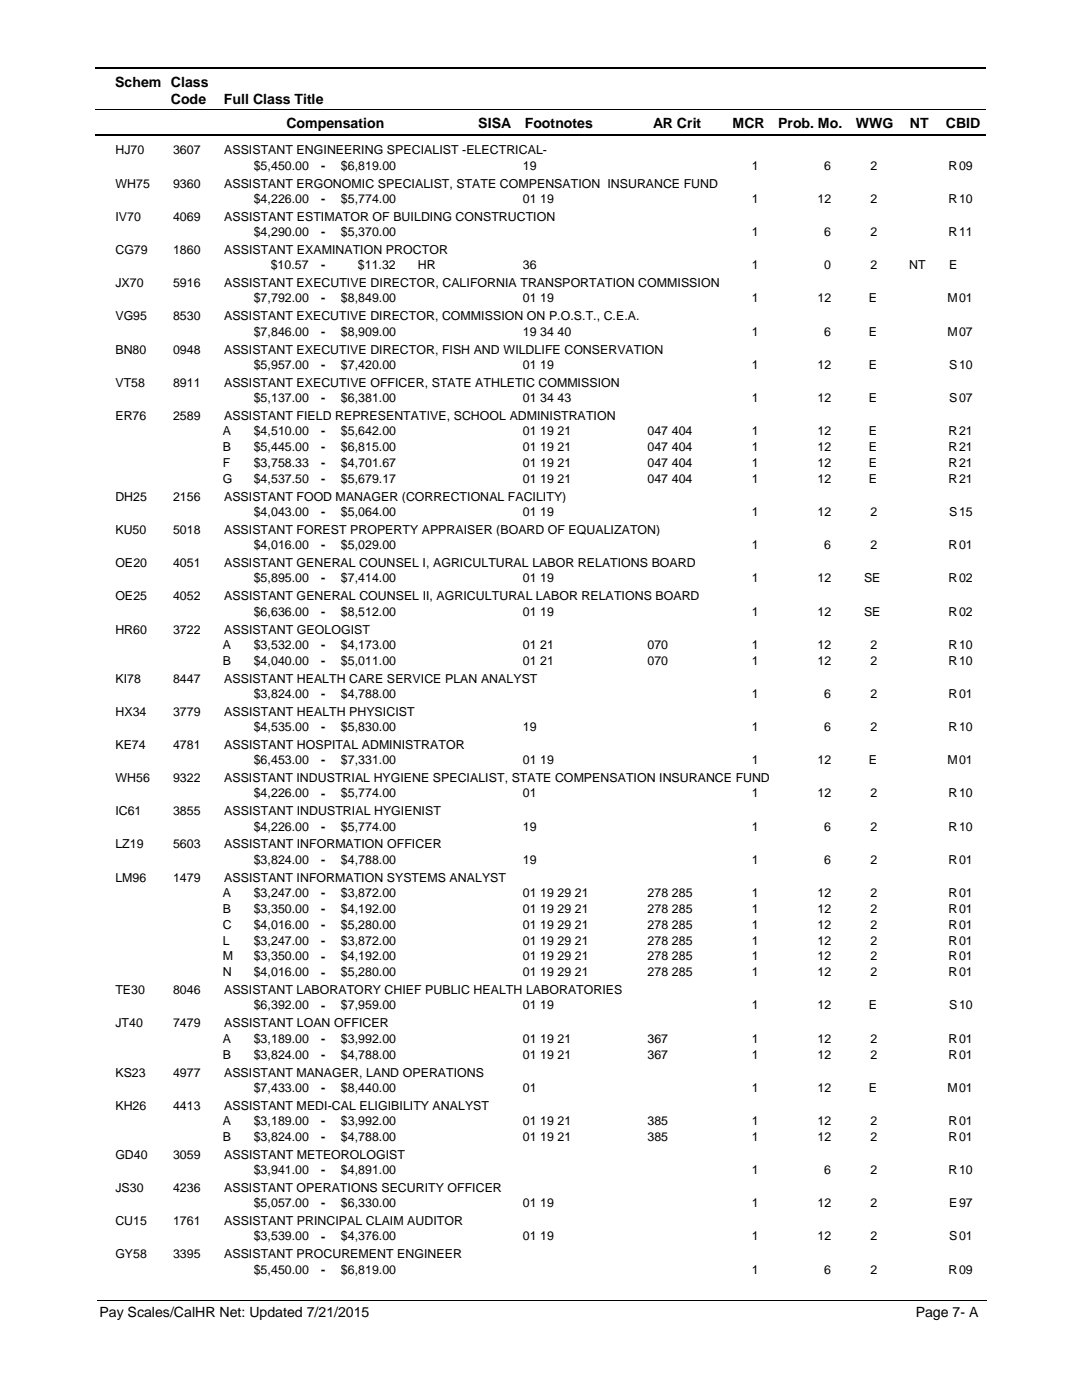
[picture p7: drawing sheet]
<svg xmlns="http://www.w3.org/2000/svg" width="216mm" height="279mm" viewBox="0 0 216 279" stroke-linecap="round" stroke-linejoin="round" font-family="sans-serif">
<defs><g id="words">
<g font-size="2.8">
<text x="23" y="17.3">Schem Class</text>
<text x="34.1" y="20.7">Code</text>
<text x="44.7" y="20.7">Full Class Title</text>
<text x="57.2" y="25.6">Compensation</text>
<text x="95.4" y="25.6">SISA</text>
<text x="104.7" y="25.6">Footnotes</text>
<text x="130.3" y="25.6">AR Crit</text>
<text x="146.2" y="25.6">MCR</text>
<text x="155.3" y="25.6">Prob. Mo.</text>
<text x="170.8" y="25.6">WWG</text>
<text x="181.5" y="25.6">NT</text>
<text x="188.7" y="25.6">CBID</text>
<text x="19.9" y="262.9">Pay Scales/CalHR Net: Updated 7/21/2015</text>
<text x="182.7" y="262.9">Page 7- A</text>
</g>
<g font-size="2.5">
<text x="23" y="30.8">HJ70</text>
<text x="34.5" y="30.8">3607</text>
<text x="44.7" y="30.8">ASSISTANT ENGINEERING SPECIALIST -ELECTRICAL-</text>
<text x="50.6" y="33.9">$5,450.00</text>
<text x="64.1" y="33.9">-</text>
<text x="68" y="33.9">$6,819.00</text>
<text x="104.3" y="33.9">19</text>
<text x="150" y="33.9">1</text>
<text x="164.5" y="33.9">6</text>
<text x="173.7" y="33.9">2</text>
<text x="189.3" y="33.9">R</text>
<text x="191.4" y="33.9">09</text>
<text x="23" y="37.4">WH75</text>
<text x="34.5" y="37.4">9360</text>
<text x="44.7" y="37.4">ASSISTANT ERGONOMIC SPECIALIST, STATE COMPENSATION INSURANCE FUND</text>
<text x="50.6" y="40.5">$4,226.00</text>
<text x="64.1" y="40.5">-</text>
<text x="68" y="40.5">$5,774.00</text>
<text x="104.3" y="40.5">01 19</text>
<text x="150" y="40.5">1</text>
<text x="163.1" y="40.5">12</text>
<text x="173.7" y="40.5">2</text>
<text x="189.3" y="40.5">R</text>
<text x="191.4" y="40.5">10</text>
<text x="23" y="44">IV70</text>
<text x="34.5" y="44">4069</text>
<text x="44.7" y="44">ASSISTANT ESTIMATOR OF BUILDING CONSTRUCTION</text>
<text x="50.6" y="47.1">$4,290.00</text>
<text x="64.1" y="47.1">-</text>
<text x="68" y="47.1">$5,370.00</text>
<text x="150" y="47.1">1</text>
<text x="164.5" y="47.1">6</text>
<text x="173.7" y="47.1">2</text>
<text x="189.3" y="47.1">R</text>
<text x="191.4" y="47.1">11</text>
<text x="23" y="50.7">CG79</text>
<text x="34.5" y="50.7">1860</text>
<text x="44.7" y="50.7">ASSISTANT EXAMINATION PROCTOR</text>
<text x="54" y="53.7">$10.57</text>
<text x="64.1" y="53.8">-</text>
<text x="71.4" y="53.7">$11.32</text>
<text x="83.4" y="53.7">HR</text>
<text x="104.3" y="53.7">36</text>
<text x="150" y="53.7">1</text>
<text x="164.5" y="53.7">0</text>
<text x="173.7" y="53.7">2</text>
<text x="181.4" y="53.7">NT</text>
<text x="189.4" y="53.7">E</text>
<text x="23" y="57.3">JX70</text>
<text x="34.5" y="57.3">5916</text>
<text x="44.7" y="57.3">ASSISTANT EXECUTIVE DIRECTOR, CALIFORNIA TRANSPORTATION COMMISSION</text>
<text x="23" y="63.9">VG95</text>
<text x="34.5" y="63.9">8530</text>
<text x="44.7" y="63.9">ASSISTANT EXECUTIVE DIRECTOR, COMMISSION ON P.O.S.T., C.E.A.</text>
<text x="50.6" y="60.3">$7,792.00</text>
<text x="64.1" y="60.4">-</text>
<text x="68" y="60.3">$8,849.00</text>
<text x="104.3" y="60.3">01 19</text>
<text x="150" y="60.3">1</text>
<text x="163.1" y="60.3">12</text>
<text x="173.4" y="60.3">E</text>
<text x="189.1" y="60.3">M</text>
<text x="191.4" y="60.3">01</text>
<text x="23" y="70.5">BN80</text>
<text x="34.5" y="70.5">0948</text>
<text x="44.7" y="70.5">ASSISTANT EXECUTIVE DIRECTOR, FISH AND WILDLIFE CONSERVATION</text>
<text x="50.6" y="67">$7,846.00</text>
<text x="64.1" y="67">-</text>
<text x="68" y="67">$8,909.00</text>
<text x="104.3" y="67">19 34 40</text>
<text x="150" y="67">1</text>
<text x="164.5" y="67">6</text>
<text x="173.4" y="67">E</text>
<text x="189.1" y="67">M</text>
<text x="191.4" y="67">07</text>
<text x="23" y="77.2">VT58</text>
<text x="34.5" y="77.2">8911</text>
<text x="44.7" y="77.2">ASSISTANT EXECUTIVE OFFICER, STATE ATHLETIC COMMISSION</text>
<text x="50.6" y="73.6">$5,957.00</text>
<text x="64.1" y="73.6">-</text>
<text x="68" y="73.6">$7,420.00</text>
<text x="104.3" y="73.6">01 19</text>
<text x="150" y="73.6">1</text>
<text x="163.1" y="73.6">12</text>
<text x="173.4" y="73.6">E</text>
<text x="189.4" y="73.6">S</text>
<text x="191.4" y="73.6">10</text>
<text x="23" y="83.8">ER76</text>
<text x="34.5" y="83.8">2589</text>
<text x="44.7" y="83.8">ASSISTANT FIELD REPRESENTATIVE, SCHOOL ADMINISTRATION</text>
<text x="50.6" y="80.2">$5,137.00</text>
<text x="64.1" y="80.2">-</text>
<text x="68" y="80.2">$6,381.00</text>
<text x="104.3" y="80.2">01 34 43</text>
<text x="150" y="80.2">1</text>
<text x="163.1" y="80.2">12</text>
<text x="173.4" y="80.2">E</text>
<text x="189.4" y="80.2">S</text>
<text x="191.4" y="80.2">07</text>
<text x="44.5" y="86.8">A</text>
<text x="50.6" y="86.8">$4,510.00</text>
<text x="64.1" y="86.9">-</text>
<text x="68" y="86.8">$5,642.00</text>
<text x="104.3" y="86.8">01 19 21</text>
<text x="129.2" y="86.8">047 404</text>
<text x="150" y="86.8">1</text>
<text x="163.1" y="86.8">12</text>
<text x="173.4" y="86.8">E</text>
<text x="189.3" y="86.8">R</text>
<text x="191.4" y="86.8">21</text>
<text x="44.5" y="90">B</text>
<text x="44.5" y="93.2">F</text>
<text x="50.6" y="90">$5,445.00</text>
<text x="50.6" y="93.2">$3,758.33</text>
<text x="64.1" y="90">-</text>
<text x="64.1" y="93.2">-</text>
<text x="68" y="90">$6,815.00</text>
<text x="68" y="93.2">$4,701.67</text>
<text x="104.3" y="90">01 19 21</text>
<text x="104.3" y="93.2">01 19 21</text>
<text x="129.2" y="90">047 404</text>
<text x="129.2" y="93.2">047 404</text>
<text x="150" y="90">1</text>
<text x="150" y="93.2">1</text>
<text x="163.1" y="90">12</text>
<text x="163.1" y="93.2">12</text>
<text x="173.4" y="90">E</text>
<text x="173.4" y="93.2">E</text>
<text x="189.3" y="90">R</text>
<text x="189.3" y="93.2">R</text>
<text x="191.4" y="90">21</text>
<text x="191.4" y="93.2">21</text>
<text x="23" y="99.9">DH25</text>
<text x="34.5" y="99.9">2156</text>
<text x="44.5" y="96.4">G</text>
<text x="44.7" y="99.9">ASSISTANT FOOD MANAGER (CORRECTIONAL FACILITY)</text>
<text x="50.6" y="96.4">$4,537.50</text>
<text x="64.1" y="96.4">-</text>
<text x="68" y="96.4">$5,679.17</text>
<text x="104.3" y="96.4">01 19 21</text>
<text x="129.2" y="96.4">047 404</text>
<text x="150" y="96.4">1</text>
<text x="163.1" y="96.4">12</text>
<text x="173.4" y="96.4">E</text>
<text x="189.3" y="96.4">R</text>
<text x="191.4" y="96.4">21</text>
<text x="23" y="106.6">KU50</text>
<text x="34.5" y="106.6">5018</text>
<text x="44.7" y="106.6">ASSISTANT FOREST PROPERTY APPRAISER (BOARD OF EQUALIZATON)</text>
<text x="50.6" y="103">$4,043.00</text>
<text x="64.1" y="103">-</text>
<text x="68" y="103">$5,064.00</text>
<text x="104.3" y="103">01 19</text>
<text x="150" y="103">1</text>
<text x="163.1" y="103">12</text>
<text x="173.7" y="103">2</text>
<text x="189.4" y="103">S</text>
<text x="191.4" y="103">15</text>
<text x="23" y="113.2">OE20</text>
<text x="34.5" y="113.2">4051</text>
<text x="44.7" y="113.2">ASSISTANT GENERAL COUNSEL I, AGRICULTURAL LABOR RELATIONS BOARD</text>
<text x="50.6" y="109.6">$4,016.00</text>
<text x="64.1" y="109.6">-</text>
<text x="68" y="109.6">$5,029.00</text>
<text x="150" y="109.6">1</text>
<text x="164.5" y="109.6">6</text>
<text x="173.7" y="109.6">2</text>
<text x="189.3" y="109.6">R</text>
<text x="191.4" y="109.6">01</text>
<text x="23" y="119.8">OE25</text>
<text x="34.5" y="119.8">4052</text>
<text x="44.7" y="119.8">ASSISTANT GENERAL COUNSEL II, AGRICULTURAL LABOR RELATIONS BOARD</text>
<text x="50.6" y="116.2">$5,895.00</text>
<text x="64.1" y="116.2">-</text>
<text x="68" y="116.2">$7,414.00</text>
<text x="104.3" y="116.2">01 19</text>
<text x="150" y="116.2">1</text>
<text x="163.1" y="116.2">12</text>
<text x="172.4" y="116.2">SE</text>
<text x="189.3" y="116.2">R</text>
<text x="191.4" y="116.2">02</text>
<text x="50.6" y="122.9">$6,636.00</text>
<text x="64.1" y="122.9">-</text>
<text x="68" y="122.9">$8,512.00</text>
<text x="104.3" y="122.9">01 19</text>
<text x="150" y="122.9">1</text>
<text x="163.1" y="122.9">12</text>
<text x="172.4" y="122.9">SE</text>
<text x="189.3" y="122.9">R</text>
<text x="191.4" y="122.9">02</text>
<text x="23" y="126.4">HR60</text>
<text x="34.5" y="126.4">3722</text>
<text x="44.5" y="129.5">A</text>
<text x="44.7" y="126.4">ASSISTANT GEOLOGIST</text>
<text x="50.6" y="129.5">$3,532.00</text>
<text x="64.1" y="129.5">-</text>
<text x="68" y="129.5">$4,173.00</text>
<text x="104.3" y="129.5">01 21</text>
<text x="129.2" y="129.5">070</text>
<text x="150" y="129.5">1</text>
<text x="163.1" y="129.5">12</text>
<text x="173.7" y="129.5">2</text>
<text x="189.3" y="129.5">R</text>
<text x="191.4" y="129.5">10</text>
<text x="23" y="136.2">KI78</text>
<text x="34.5" y="136.2">8447</text>
<text x="44.5" y="132.6">B</text>
<text x="44.7" y="136.2">ASSISTANT HEALTH CARE SERVICE PLAN ANALYST</text>
<text x="50.6" y="132.6">$4,040.00</text>
<text x="64.1" y="132.7">-</text>
<text x="68" y="132.6">$5,011.00</text>
<text x="104.3" y="132.6">01 21</text>
<text x="129.2" y="132.6">070</text>
<text x="150" y="132.6">1</text>
<text x="163.1" y="132.6">12</text>
<text x="173.7" y="132.6">2</text>
<text x="189.3" y="132.6">R</text>
<text x="191.4" y="132.6">10</text>
<text x="23" y="142.9">HX34</text>
<text x="34.5" y="142.9">3779</text>
<text x="44.7" y="142.9">ASSISTANT HEALTH PHYSICIST</text>
<text x="50.6" y="139.3">$3,824.00</text>
<text x="64.1" y="139.3">-</text>
<text x="68" y="139.3">$4,788.00</text>
<text x="150" y="139.3">1</text>
<text x="164.5" y="139.3">6</text>
<text x="173.7" y="139.3">2</text>
<text x="189.3" y="139.3">R</text>
<text x="191.4" y="139.3">01</text>
<text x="23" y="149.5">KE74</text>
<text x="34.5" y="149.5">4781</text>
<text x="44.7" y="149.5">ASSISTANT HOSPITAL ADMINISTRATOR</text>
<text x="50.6" y="145.9">$4,535.00</text>
<text x="64.1" y="145.9">-</text>
<text x="68" y="145.9">$5,830.00</text>
<text x="104.3" y="145.9">19</text>
<text x="150" y="145.9">1</text>
<text x="164.5" y="145.9">6</text>
<text x="173.7" y="145.9">2</text>
<text x="189.3" y="145.9">R</text>
<text x="191.4" y="145.9">10</text>
<text x="50.6" y="152.5">$6,453.00</text>
<text x="64.1" y="152.5">-</text>
<text x="68" y="152.5">$7,331.00</text>
<text x="104.3" y="152.5">01 19</text>
<text x="150" y="152.5">1</text>
<text x="163.1" y="152.5">12</text>
<text x="173.4" y="152.5">E</text>
<text x="189.1" y="152.5">M</text>
<text x="191.4" y="152.5">01</text>
<text x="23" y="156.1">WH56</text>
<text x="34.5" y="156.1">9322</text>
<text x="44.7" y="156.1">ASSISTANT INDUSTRIAL HYGIENE SPECIALIST, STATE COMPENSATION INSURANCE FUND</text>
<text x="50.6" y="159.1">$4,226.00</text>
<text x="64.1" y="159.2">-</text>
<text x="68" y="159.1">$5,774.00</text>
<text x="104.3" y="159.1">01</text>
<text x="150" y="159.1">1</text>
<text x="163.1" y="159.1">12</text>
<text x="173.7" y="159.1">2</text>
<text x="189.3" y="159.1">R</text>
<text x="191.4" y="159.1">10</text>
<text x="23" y="162.7">IC61</text>
<text x="34.5" y="162.7">3855</text>
<text x="44.7" y="162.7">ASSISTANT INDUSTRIAL HYGIENIST</text>
<text x="50.6" y="165.8">$4,226.00</text>
<text x="64.1" y="165.8">-</text>
<text x="68" y="165.8">$5,774.00</text>
<text x="104.3" y="165.8">19</text>
<text x="150" y="165.8">1</text>
<text x="164.5" y="165.8">6</text>
<text x="173.7" y="165.8">2</text>
<text x="189.3" y="165.8">R</text>
<text x="191.4" y="165.8">10</text>
<text x="23" y="169.3">LZ19</text>
<text x="34.5" y="169.3">5603</text>
<text x="44.7" y="169.3">ASSISTANT INFORMATION OFFICER</text>
<text x="50.6" y="172.4">$3,824.00</text>
<text x="64.1" y="172.4">-</text>
<text x="68" y="172.4">$4,788.00</text>
<text x="104.3" y="172.4">19</text>
<text x="150" y="172.4">1</text>
<text x="164.5" y="172.4">6</text>
<text x="173.7" y="172.4">2</text>
<text x="189.3" y="172.4">R</text>
<text x="191.4" y="172.4">01</text>
<text x="23" y="175.9">LM96</text>
<text x="34.5" y="175.9">1479</text>
<text x="44.5" y="179">A</text>
<text x="44.7" y="175.9">ASSISTANT INFORMATION SYSTEMS ANALYST</text>
<text x="50.6" y="179">$3,247.00</text>
<text x="64.1" y="179">-</text>
<text x="68" y="179">$3,872.00</text>
<text x="104.3" y="179">01 19 29 21</text>
<text x="129.2" y="179">278 285</text>
<text x="150" y="179">1</text>
<text x="163.1" y="179">12</text>
<text x="173.7" y="179">2</text>
<text x="189.3" y="179">R</text>
<text x="191.4" y="179">01</text>
<text x="44.5" y="182.2">B</text>
<text x="44.5" y="185.3">C</text>
<text x="50.6" y="182.2">$3,350.00</text>
<text x="50.6" y="185.3">$4,016.00</text>
<text x="64.1" y="182.2">-</text>
<text x="64.1" y="185.4">-</text>
<text x="68" y="182.2">$4,192.00</text>
<text x="68" y="185.3">$5,280.00</text>
<text x="104.3" y="182.2">01 19 29 21</text>
<text x="104.3" y="185.3">01 19 29 21</text>
<text x="129.2" y="182.2">278 285</text>
<text x="129.2" y="185.3">278 285</text>
<text x="150" y="185.3">1</text>
<text x="150" y="182.2">1</text>
<text x="163.1" y="182.2">12</text>
<text x="163.1" y="185.3">12</text>
<text x="173.7" y="182.2">2</text>
<text x="173.7" y="185.3">2</text>
<text x="189.3" y="185.3">R</text>
<text x="189.3" y="182.2">R</text>
<text x="191.4" y="182.2">01</text>
<text x="191.4" y="185.3">01</text>
<text x="44.5" y="188.5">L</text>
<text x="44.5" y="191.7">M</text>
<text x="50.6" y="188.5">$3,247.00</text>
<text x="50.6" y="191.7">$3,350.00</text>
<text x="64.1" y="188.6">-</text>
<text x="64.1" y="191.7">-</text>
<text x="68" y="188.5">$3,872.00</text>
<text x="68" y="191.7">$4,192.00</text>
<text x="104.3" y="188.5">01 19 29 21</text>
<text x="104.3" y="191.7">01 19 29 21</text>
<text x="129.2" y="188.5">278 285</text>
<text x="129.2" y="191.7">278 285</text>
<text x="150" y="188.5">1</text>
<text x="150" y="191.7">1</text>
<text x="163.1" y="188.5">12</text>
<text x="163.1" y="191.7">12</text>
<text x="173.7" y="188.5">2</text>
<text x="173.7" y="191.7">2</text>
<text x="189.3" y="188.5">R</text>
<text x="189.3" y="191.7">R</text>
<text x="191.4" y="188.5">01</text>
<text x="191.4" y="191.7">01</text>
<text x="44.5" y="194.9">N</text>
<text x="50.6" y="194.9">$4,016.00</text>
<text x="64.1" y="194.9">-</text>
<text x="68" y="194.9">$5,280.00</text>
<text x="104.3" y="194.9">01 19 29 21</text>
<text x="129.2" y="194.9">278 285</text>
<text x="150" y="194.9">1</text>
<text x="163.1" y="194.9">12</text>
<text x="173.7" y="194.9">2</text>
<text x="189.3" y="194.9">R</text>
<text x="191.4" y="194.9">01</text>
<text x="23" y="198.4">TE30</text>
<text x="34.5" y="198.4">8046</text>
<text x="44.7" y="198.4">ASSISTANT LABORATORY CHIEF PUBLIC HEALTH LABORATORIES</text>
<text x="50.6" y="201.5">$6,392.00</text>
<text x="64.1" y="201.5">-</text>
<text x="68" y="201.5">$7,959.00</text>
<text x="104.3" y="201.5">01 19</text>
<text x="150" y="201.5">1</text>
<text x="163.1" y="201.5">12</text>
<text x="173.4" y="201.5">E</text>
<text x="189.4" y="201.5">S</text>
<text x="191.4" y="201.5">10</text>
<text x="23" y="205">JT40</text>
<text x="34.5" y="205">7479</text>
<text x="44.5" y="208.1">A</text>
<text x="44.7" y="205">ASSISTANT LOAN OFFICER</text>
<text x="50.6" y="208.1">$3,189.00</text>
<text x="64.1" y="208.1">-</text>
<text x="68" y="208.1">$3,992.00</text>
<text x="104.3" y="208.1">01 19 21</text>
<text x="129.2" y="208.1">367</text>
<text x="150" y="208.1">1</text>
<text x="163.1" y="208.1">12</text>
<text x="173.7" y="208.1">2</text>
<text x="189.3" y="208.1">R</text>
<text x="191.4" y="208.1">01</text>
<text x="23" y="214.8">KS23</text>
<text x="34.5" y="214.8">4977</text>
<text x="44.5" y="211.3">B</text>
<text x="44.7" y="214.8">ASSISTANT MANAGER, LAND OPERATIONS</text>
<text x="50.6" y="211.3">$3,824.00</text>
<text x="64.1" y="211.3">-</text>
<text x="68" y="211.3">$4,788.00</text>
<text x="104.3" y="211.3">01 19 21</text>
<text x="129.2" y="211.3">367</text>
<text x="150" y="211.3">1</text>
<text x="163.1" y="211.3">12</text>
<text x="173.7" y="211.3">2</text>
<text x="189.3" y="211.3">R</text>
<text x="191.4" y="211.3">01</text>
<text x="23" y="221.5">KH26</text>
<text x="34.5" y="221.5">4413</text>
<text x="44.7" y="221.5">ASSISTANT MEDI-CAL ELIGIBILITY ANALYST</text>
<text x="50.6" y="217.9">$7,433.00</text>
<text x="64.1" y="217.9">-</text>
<text x="68" y="217.9">$8,440.00</text>
<text x="104.3" y="217.9">01</text>
<text x="150" y="217.9">1</text>
<text x="163.1" y="217.9">12</text>
<text x="173.4" y="217.9">E</text>
<text x="189.1" y="217.9">M</text>
<text x="191.4" y="217.9">01</text>
<text x="44.5" y="224.5">A</text>
<text x="44.5" y="227.7">B</text>
<text x="50.6" y="224.5">$3,189.00</text>
<text x="50.6" y="227.7">$3,824.00</text>
<text x="64.1" y="224.5">-</text>
<text x="64.1" y="227.7">-</text>
<text x="68" y="224.5">$3,992.00</text>
<text x="68" y="227.7">$4,788.00</text>
<text x="104.3" y="224.5">01 19 21</text>
<text x="104.3" y="227.7">01 19 21</text>
<text x="129.2" y="224.5">385</text>
<text x="129.2" y="227.7">385</text>
<text x="150" y="224.5">1</text>
<text x="150" y="227.7">1</text>
<text x="163.1" y="224.5">12</text>
<text x="163.1" y="227.7">12</text>
<text x="173.7" y="224.5">2</text>
<text x="173.7" y="227.7">2</text>
<text x="189.3" y="224.5">R</text>
<text x="189.3" y="227.7">R</text>
<text x="191.4" y="224.5">01</text>
<text x="191.4" y="227.7">01</text>
<text x="23" y="231.3">GD40</text>
<text x="34.5" y="231.3">3059</text>
<text x="44.7" y="231.3">ASSISTANT METEOROLOGIST</text>
<text x="23" y="237.9">JS30</text>
<text x="34.5" y="237.9">4236</text>
<text x="44.7" y="237.9">ASSISTANT OPERATIONS SECURITY OFFICER</text>
<text x="50.6" y="234.3">$3,941.00</text>
<text x="64.1" y="234.3">-</text>
<text x="68" y="234.3">$4,891.00</text>
<text x="150" y="234.3">1</text>
<text x="164.5" y="234.3">6</text>
<text x="173.7" y="234.3">2</text>
<text x="189.3" y="234.3">R</text>
<text x="191.4" y="234.3">10</text>
<text x="23" y="244.5">CU15</text>
<text x="34.5" y="244.5">1761</text>
<text x="44.7" y="244.5">ASSISTANT PRINCIPAL CLAIM AUDITOR</text>
<text x="50.6" y="240.9">$5,057.00</text>
<text x="64.1" y="241">-</text>
<text x="68" y="240.9">$6,330.00</text>
<text x="104.3" y="240.9">01 19</text>
<text x="150" y="240.9">1</text>
<text x="163.1" y="240.9">12</text>
<text x="173.7" y="240.9">2</text>
<text x="189.4" y="240.9">E</text>
<text x="191.4" y="240.9">97</text>
<text x="23" y="251.1">GY58</text>
<text x="34.5" y="251.1">3395</text>
<text x="44.7" y="251.1">ASSISTANT PROCUREMENT ENGINEER</text>
<text x="50.6" y="247.5">$3,539.00</text>
<text x="64.1" y="247.6">-</text>
<text x="68" y="247.5">$4,376.00</text>
<text x="104.3" y="247.5">01 19</text>
<text x="150" y="247.5">1</text>
<text x="163.1" y="247.5">12</text>
<text x="173.7" y="247.5">2</text>
<text x="189.4" y="247.5">S</text>
<text x="191.4" y="247.5">01</text>
<text x="50.6" y="254.2">$5,450.00</text>
<text x="64.1" y="254.2">-</text>
<text x="68" y="254.2">$6,819.00</text>
<text x="150" y="254.2">1</text>
<text x="164.5" y="254.2">6</text>
<text x="173.7" y="254.2">2</text>
<text x="189.3" y="254.2">R</text>
<text x="191.4" y="254.2">09</text>
</g>
</g></defs>
<path d="M19 13.5h177.8M19 27h177.8" fill="none" stroke="#000" stroke-width=".36"/>
<path d="M19 21.8h177.8" fill="none" stroke="#000" stroke-width=".2"/>
<g fill="#fff">
<path d="M46.9 31.2h16.3v3h-16.3z"/>
<path d="M191 31.2h4.2v3h-4.2z"/>
<path d="M46.9 37.8h16.3v3h-16.3z"/>
<path d="M191 37.8h4.2v3h-4.2z"/>
<path d="M46.9 44.5h16.3v3h-16.3z"/>
<path d="M191 44.5h4.2v3h-4.2z"/>
<path d="M46.9 51.1h16.3v3h-16.3z"/>
<path d="M191 51.1h4.2v3h-4.2z"/>
<path d="M46.9 57.7h16.3v3h-16.3z"/>
<path d="M191 57.7h4.2v3h-4.2z"/>
<path d="M46.9 64.3h16.3v3h-16.3z"/>
<path d="M191 64.3h4.2v3h-4.2z"/>
<path d="M46.9 71h16.3v3h-16.3z"/>
<path d="M191 71h4.2v3h-4.2z"/>
<path d="M46.9 77.6h16.3v3h-16.3z"/>
<path d="M191 77.6h4.2v3h-4.2z"/>
<path d="M46.9 84.2h16.3v3h-16.3z"/>
<path d="M191 84.2h4.2v3h-4.2z"/>
<path d="M46.9 87.4h16.3v3h-16.3z"/>
<path d="M191 87.4h4.2v3h-4.2z"/>
<path d="M46.9 90.6h16.3v2.9h-16.3z"/>
<path d="M191 90.6h4.2v2.9h-4.2z"/>
<path d="M46.9 93.7h16.3v3h-16.3z"/>
<path d="M191 93.7h4.2v3h-4.2z"/>
<path d="M46.9 100.4h16.3v2.9h-16.3z"/>
<path d="M191 100.4h4.2v2.9h-4.2z"/>
<path d="M46.9 107h16.3v2.9h-16.3z"/>
<path d="M191 107h4.2v2.9h-4.2z"/>
<path d="M46.9 113.6h16.3v3h-16.3z"/>
<path d="M191 113.6h4.2v3h-4.2z"/>
<path d="M46.9 120.2h16.3v3h-16.3z"/>
<path d="M191 120.2h4.2v3h-4.2z"/>
<path d="M46.9 126.8h16.3v3h-16.3z"/>
<path d="M191 126.8h4.2v3h-4.2z"/>
<path d="M46.9 130h16.3v3h-16.3z"/>
<path d="M191 130h4.2v3h-4.2z"/>
<path d="M46.9 136.6h16.3v3h-16.3z"/>
<path d="M191 136.6h4.2v3h-4.2z"/>
<path d="M46.9 143.3h16.3v2.9h-16.3z"/>
<path d="M191 143.3h4.2v2.9h-4.2z"/>
<path d="M46.9 149.9h16.3v2.9h-16.3z"/>
<path d="M191 149.9h4.2v2.9h-4.2z"/>
<path d="M46.9 156.5h16.3v3h-16.3z"/>
<path d="M191 156.5h4.2v3h-4.2z"/>
<path d="M46.9 163.1h16.3v3h-16.3z"/>
<path d="M191 163.1h4.2v3h-4.2z"/>
<path d="M46.9 169.7h16.3v3h-16.3z"/>
<path d="M191 169.7h4.2v3h-4.2z"/>
<path d="M46.9 176.4h16.3v2.9h-16.3z"/>
<path d="M191 176.4h4.2v2.9h-4.2z"/>
<path d="M46.9 179.6h16.3v2.9h-16.3z"/>
<path d="M191 179.6h4.2v2.9h-4.2z"/>
<path d="M46.9 182.7h16.3v3h-16.3z"/>
<path d="M191 182.7h4.2v3h-4.2z"/>
<path d="M46.9 185.9h16.3v3h-16.3z"/>
<path d="M191 185.9h4.2v3h-4.2z"/>
<path d="M46.9 189.1h16.3v2.9h-16.3z"/>
<path d="M191 189.1h4.2v2.9h-4.2z"/>
<path d="M46.9 192.2h16.3v3h-16.3z"/>
<path d="M191 192.2h4.2v3h-4.2z"/>
<path d="M46.9 198.8h16.3v3h-16.3z"/>
<path d="M191 198.8h4.2v3h-4.2z"/>
<path d="M46.9 205.5h16.3v2.9h-16.3z"/>
<path d="M191 205.5h4.2v2.9h-4.2z"/>
<path d="M46.9 208.6h16.3v3h-16.3z"/>
<path d="M191 208.6h4.2v3h-4.2z"/>
<path d="M46.9 215.3h16.3v2.9h-16.3z"/>
<path d="M191 215.3h4.2v2.9h-4.2z"/>
<path d="M46.9 221.9h16.3v3h-16.3z"/>
<path d="M191 221.9h4.2v3h-4.2z"/>
<path d="M46.9 225h16.3v3h-16.3z"/>
<path d="M191 225h4.2v3h-4.2z"/>
<path d="M46.9 231.7h16.3v3h-16.3z"/>
<path d="M191 231.7h4.2v3h-4.2z"/>
<path d="M46.9 238.3h16.3v3h-16.3z"/>
<path d="M191 238.3h4.2v3h-4.2z"/>
<path d="M46.9 244.9h16.3v3h-16.3z"/>
<path d="M191 244.9h4.2v3h-4.2z"/>
<path d="M46.9 251.5h16.3v3h-16.3z"/>
<path d="M191 251.5h4.2v3h-4.2z"/>
</g>
<path d="M19.4 259.6h177.4" fill="none" stroke="#000" stroke-width=".2"/>
<use href="#words"/>
</svg>
